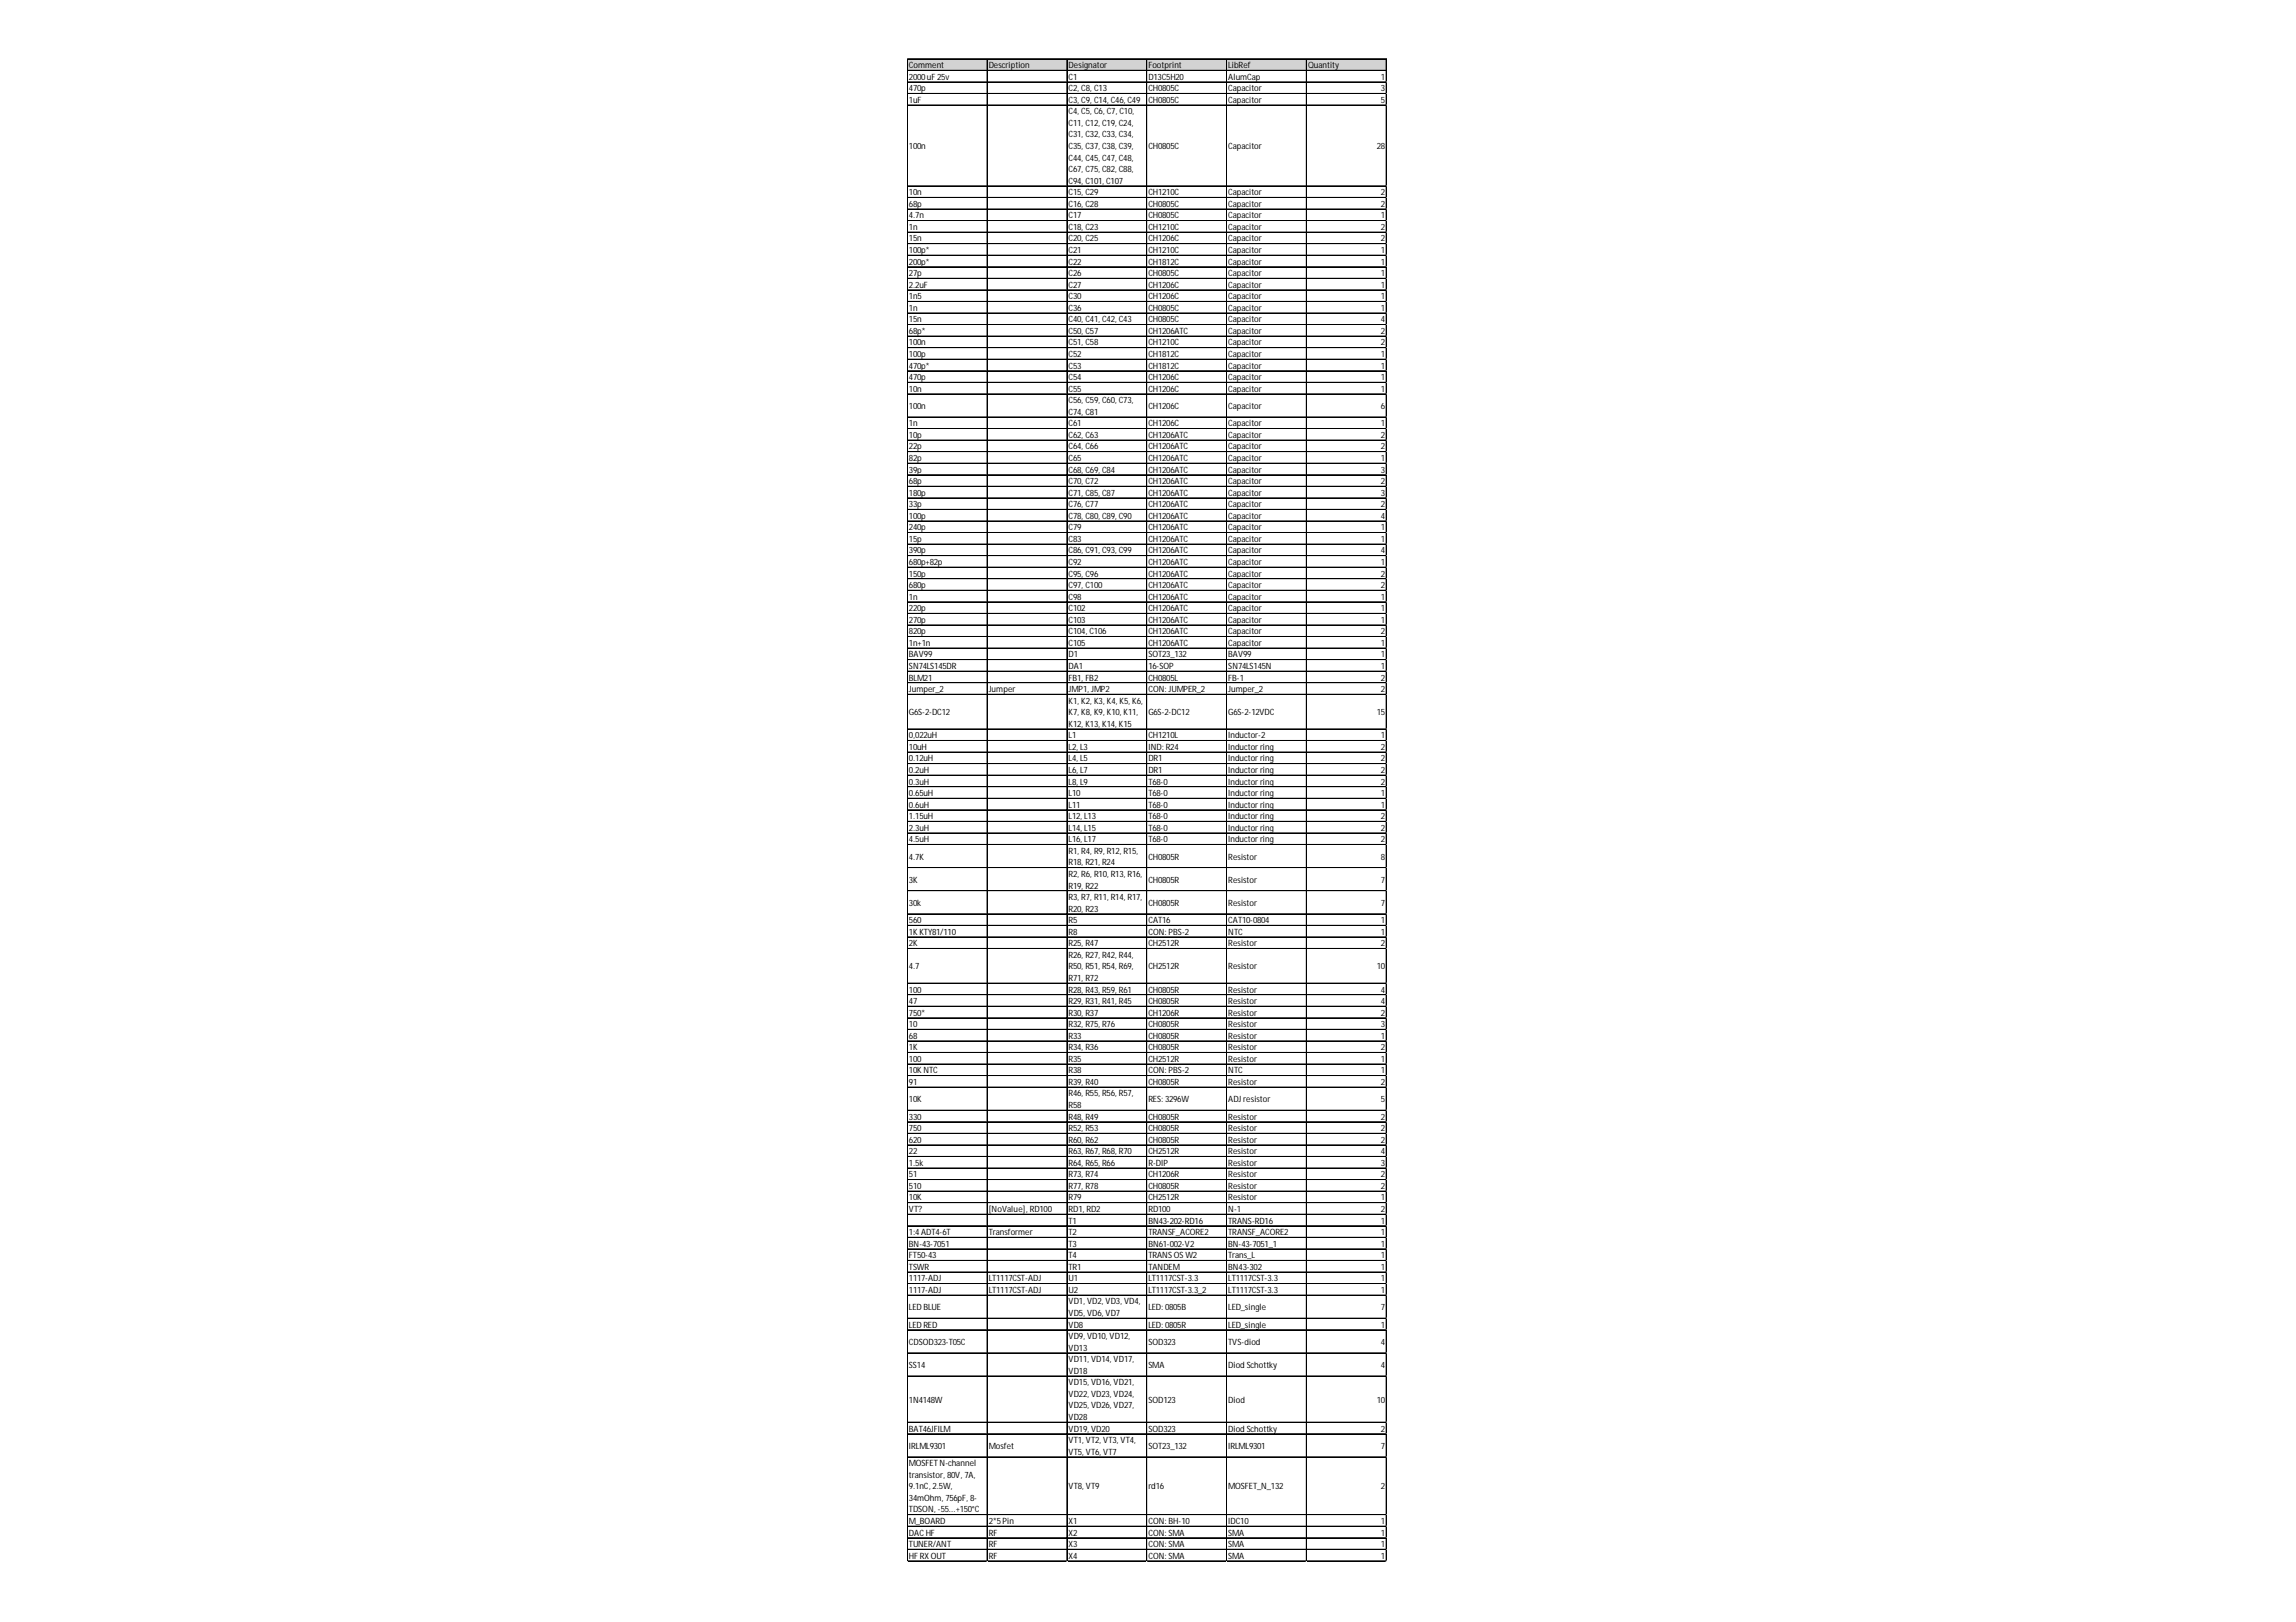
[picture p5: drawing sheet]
<svg xmlns="http://www.w3.org/2000/svg" width="297mm" height="210mm" viewBox="0 0 297 210" stroke-linecap="round" stroke-linejoin="round" font-family="sans-serif">
<defs><g id="words">
<g font-size="1.1">
<text x="117.6" y="8.8">Comment</text>
<text x="117.6" y="10.3">2000uF 25v</text>
<text x="117.6" y="11.8">470p</text>
<text x="127.9" y="8.8">Description</text>
<text x="138.2" y="8.8">Designator</text>
<text x="138.2" y="10.3">C1</text>
<text x="138.2" y="11.8">C2, C8, C13</text>
<text x="148.6" y="8.8">Footprint</text>
<text x="148.6" y="10.3">D13C5H20</text>
<text x="148.6" y="11.8">CH0805C</text>
<text x="158.9" y="8.8">LibRef</text>
<text x="158.9" y="10.3">AlumCap</text>
<text x="158.9" y="11.8">Capacitor</text>
<text x="169.2" y="8.8">Quantity</text>
<text x="178.7" y="10.3">1</text>
<text x="178.7" y="11.8">3</text>
<text x="117.6" y="13.3">1uF</text>
<text x="138.2" y="13.3">C3, C9, C14, C46, C49</text>
<text x="138.2" y="14.8">C4, C5, C6, C7, C10,</text>
<text x="138.2" y="16.3">C11, C12, C19, C24,</text>
<text x="138.2" y="17.8">C31, C32, C33, C34,</text>
<text x="148.6" y="13.3">CH0805C</text>
<text x="158.9" y="13.3">Capacitor</text>
<text x="178.7" y="13.3">5</text>
<text x="117.6" y="19.3">100n</text>
<text x="138.2" y="19.3">C35, C37, C38, C39,</text>
<text x="138.2" y="20.8">C44, C45, C47, C48,</text>
<text x="138.2" y="22.3">C67, C75, C82, C88,</text>
<text x="138.2" y="23.8">C94, C101, C107</text>
<text x="148.6" y="19.3">CH0805C</text>
<text x="158.9" y="19.3">Capacitor</text>
<text x="178.1" y="19.3">28</text>
<text x="117.6" y="25.3">10n</text>
<text x="117.6" y="26.8">68p</text>
<text x="117.6" y="28.3">4.7n</text>
<text x="117.6" y="29.8">1n</text>
<text x="138.2" y="25.3">C15, C29</text>
<text x="138.2" y="26.8">C16, C28</text>
<text x="138.2" y="28.3">C17</text>
<text x="138.2" y="29.8">C18, C23</text>
<text x="148.6" y="25.3">CH1210C</text>
<text x="148.6" y="26.8">CH0805C</text>
<text x="148.6" y="28.3">CH0805C</text>
<text x="148.6" y="29.8">CH1210C</text>
<text x="158.9" y="25.3">Capacitor</text>
<text x="158.9" y="26.8">Capacitor</text>
<text x="158.9" y="28.3">Capacitor</text>
<text x="158.9" y="29.8">Capacitor</text>
<text x="178.7" y="25.3">2</text>
<text x="178.7" y="26.8">2</text>
<text x="178.7" y="28.3">1</text>
<text x="178.7" y="29.8">2</text>
<text x="117.6" y="31.2">15n</text>
<text x="117.6" y="32.7">100p*</text>
<text x="117.6" y="34.2">200p*</text>
<text x="117.6" y="35.7">27p</text>
<text x="138.2" y="31.2">C20, C25</text>
<text x="138.2" y="32.7">C21</text>
<text x="138.2" y="34.2">C22</text>
<text x="138.2" y="35.7">C26</text>
<text x="148.6" y="31.2">CH1206C</text>
<text x="148.6" y="32.7">CH1210C</text>
<text x="148.6" y="34.2">CH1812C</text>
<text x="148.6" y="35.7">CH0805C</text>
<text x="158.9" y="31.2">Capacitor</text>
<text x="158.9" y="32.7">Capacitor</text>
<text x="158.9" y="34.2">Capacitor</text>
<text x="158.9" y="35.7">Capacitor</text>
<text x="178.7" y="31.2">2</text>
<text x="178.7" y="32.7">1</text>
<text x="178.7" y="34.2">1</text>
<text x="178.7" y="35.7">1</text>
<text x="117.6" y="37.2">2.2uF</text>
<text x="117.6" y="38.7">1n5</text>
<text x="117.6" y="40.2">1n</text>
<text x="117.6" y="41.7">15n</text>
<text x="138.2" y="37.2">C27</text>
<text x="138.2" y="38.7">C30</text>
<text x="138.2" y="40.2">C36</text>
<text x="138.2" y="41.7">C40, C41, C42, C43</text>
<text x="148.6" y="37.2">CH1206C</text>
<text x="148.6" y="38.7">CH1206C</text>
<text x="148.6" y="40.2">CH0805C</text>
<text x="148.6" y="41.7">CH0805C</text>
<text x="158.9" y="37.2">Capacitor</text>
<text x="158.9" y="38.7">Capacitor</text>
<text x="158.9" y="40.2">Capacitor</text>
<text x="158.9" y="41.7">Capacitor</text>
<text x="178.7" y="37.2">1</text>
<text x="178.7" y="38.7">1</text>
<text x="178.7" y="40.2">1</text>
<text x="178.7" y="41.7">4</text>
<text x="117.6" y="43.2">68p*</text>
<text x="117.6" y="44.7">100n</text>
<text x="117.6" y="46.2">100p</text>
<text x="117.6" y="47.7">470p*</text>
<text x="138.2" y="43.2">C50, C57</text>
<text x="138.2" y="44.7">C51, C58</text>
<text x="138.2" y="46.2">C52</text>
<text x="138.2" y="47.7">C53</text>
<text x="148.6" y="43.2">CH1206ATC</text>
<text x="148.6" y="44.7">CH1210C</text>
<text x="148.6" y="46.2">CH1812C</text>
<text x="148.6" y="47.7">CH1812C</text>
<text x="158.9" y="43.2">Capacitor</text>
<text x="158.9" y="44.7">Capacitor</text>
<text x="158.9" y="46.2">Capacitor</text>
<text x="158.9" y="47.7">Capacitor</text>
<text x="178.7" y="43.2">2</text>
<text x="178.7" y="44.7">2</text>
<text x="178.7" y="46.2">1</text>
<text x="178.7" y="47.7">1</text>
<text x="117.6" y="49.2">470p</text>
<text x="117.6" y="50.7">10n</text>
<text x="117.6" y="52.9">100n</text>
<text x="138.2" y="49.2">C54</text>
<text x="138.2" y="50.7">C55</text>
<text x="138.2" y="52.2">C56, C59, C60, C73,</text>
<text x="138.2" y="53.7">C74, C81</text>
<text x="148.6" y="49.2">CH1206C</text>
<text x="148.6" y="50.7">CH1206C</text>
<text x="148.6" y="52.9">CH1206C</text>
<text x="158.9" y="49.2">Capacitor</text>
<text x="158.9" y="50.7">Capacitor</text>
<text x="158.9" y="52.9">Capacitor</text>
<text x="178.7" y="49.2">1</text>
<text x="178.7" y="50.7">1</text>
<text x="178.7" y="52.9">6</text>
<text x="117.6" y="55.2">1n</text>
<text x="117.6" y="56.7">10p</text>
<text x="117.6" y="58.2">22p</text>
<text x="117.6" y="59.7">82p</text>
<text x="138.2" y="55.2">C61</text>
<text x="138.2" y="56.7">C62, C63</text>
<text x="138.2" y="58.2">C64, C66</text>
<text x="138.2" y="59.7">C65</text>
<text x="148.6" y="55.2">CH1206C</text>
<text x="148.6" y="56.7">CH1206ATC</text>
<text x="148.6" y="58.2">CH1206ATC</text>
<text x="148.6" y="59.7">CH1206ATC</text>
<text x="158.9" y="55.2">Capacitor</text>
<text x="158.9" y="56.7">Capacitor</text>
<text x="158.9" y="58.2">Capacitor</text>
<text x="158.9" y="59.7">Capacitor</text>
<text x="178.7" y="55.2">1</text>
<text x="178.7" y="56.7">2</text>
<text x="178.7" y="58.2">2</text>
<text x="178.7" y="59.7">1</text>
<text x="117.6" y="61.2">39p</text>
<text x="117.6" y="62.6">68p</text>
<text x="117.6" y="64.1">180p</text>
<text x="117.6" y="65.6">33p</text>
<text x="138.2" y="61.2">C68, C69, C84</text>
<text x="138.2" y="62.6">C70, C72</text>
<text x="138.2" y="64.1">C71, C85, C87</text>
<text x="138.2" y="65.6">C76, C77</text>
<text x="148.6" y="61.2">CH1206ATC</text>
<text x="148.6" y="62.6">CH1206ATC</text>
<text x="148.6" y="64.1">CH1206ATC</text>
<text x="148.6" y="65.6">CH1206ATC</text>
<text x="158.9" y="61.2">Capacitor</text>
<text x="158.9" y="62.6">Capacitor</text>
<text x="158.9" y="64.1">Capacitor</text>
<text x="158.9" y="65.6">Capacitor</text>
<text x="178.7" y="61.2">3</text>
<text x="178.7" y="62.6">2</text>
<text x="178.7" y="64.1">3</text>
<text x="178.7" y="65.6">2</text>
<text x="117.6" y="67.1">100p</text>
<text x="117.6" y="68.6">240p</text>
<text x="117.6" y="70.1">15p</text>
<text x="117.6" y="71.6">390p</text>
<text x="138.2" y="67.1">C78, C80, C89, C90</text>
<text x="138.2" y="68.6">C79</text>
<text x="138.2" y="70.1">C83</text>
<text x="138.2" y="71.6">C86, C91, C93, C99</text>
<text x="148.6" y="67.1">CH1206ATC</text>
<text x="148.6" y="68.6">CH1206ATC</text>
<text x="148.6" y="70.1">CH1206ATC</text>
<text x="148.6" y="71.6">CH1206ATC</text>
<text x="158.9" y="67.1">Capacitor</text>
<text x="158.9" y="68.6">Capacitor</text>
<text x="158.9" y="70.1">Capacitor</text>
<text x="158.9" y="71.6">Capacitor</text>
<text x="178.7" y="67.1">4</text>
<text x="178.7" y="68.6">1</text>
<text x="178.7" y="70.1">1</text>
<text x="178.7" y="71.6">4</text>
<text x="117.6" y="73.1">680p+82p</text>
<text x="117.6" y="74.6">150p</text>
<text x="117.6" y="76.1">680p</text>
<text x="117.6" y="77.6">1n</text>
<text x="138.2" y="73.1">C92</text>
<text x="138.2" y="74.6">C95, C96</text>
<text x="138.2" y="76.1">C97, C100</text>
<text x="138.2" y="77.6">C98</text>
<text x="148.6" y="73.1">CH1206ATC</text>
<text x="148.6" y="74.6">CH1206ATC</text>
<text x="148.6" y="76.1">CH1206ATC</text>
<text x="148.6" y="77.6">CH1206ATC</text>
<text x="158.9" y="73.1">Capacitor</text>
<text x="158.9" y="74.6">Capacitor</text>
<text x="158.9" y="76.1">Capacitor</text>
<text x="158.9" y="77.6">Capacitor</text>
<text x="178.7" y="73.1">1</text>
<text x="178.7" y="74.6">2</text>
<text x="178.7" y="76.1">2</text>
<text x="178.7" y="77.6">1</text>
<text x="117.6" y="79.1">220p</text>
<text x="117.6" y="80.6">270p</text>
<text x="117.6" y="82.1">820p</text>
<text x="117.6" y="83.6">1n+1n</text>
<text x="138.2" y="79.1">C102</text>
<text x="138.2" y="80.6">C103</text>
<text x="138.2" y="82.1">C104, C106</text>
<text x="138.2" y="83.6">C105</text>
<text x="148.6" y="79.1">CH1206ATC</text>
<text x="148.6" y="80.6">CH1206ATC</text>
<text x="148.6" y="82.1">CH1206ATC</text>
<text x="148.6" y="83.6">CH1206ATC</text>
<text x="158.9" y="79.1">Capacitor</text>
<text x="158.9" y="80.6">Capacitor</text>
<text x="158.9" y="82.1">Capacitor</text>
<text x="158.9" y="83.6">Capacitor</text>
<text x="178.7" y="79.1">1</text>
<text x="178.7" y="80.6">1</text>
<text x="178.7" y="82.1">2</text>
<text x="178.7" y="83.6">1</text>
<text x="117.6" y="85.1">BAV99</text>
<text x="117.6" y="86.6">SN74LS145DR</text>
<text x="117.6" y="88.1">BLM21</text>
<text x="117.6" y="89.6">Jumper_2</text>
<text x="127.9" y="89.6">Jumper</text>
<text x="138.2" y="85.1">D1</text>
<text x="138.2" y="86.6">DA1</text>
<text x="138.2" y="88.1">FB1, FB2</text>
<text x="138.2" y="89.6">JMP1, JMP2</text>
<text x="148.6" y="85.1">SOT23_132</text>
<text x="148.6" y="86.6">16-SOP</text>
<text x="148.6" y="88.1">CH0805L</text>
<text x="148.6" y="89.6">CON: JUMPER_2</text>
<text x="158.9" y="85.1">BAV99</text>
<text x="158.9" y="86.6">SN74LS145N</text>
<text x="158.9" y="88.1">FB-1</text>
<text x="158.9" y="89.6">Jumper_2</text>
<text x="178.7" y="85.1">1</text>
<text x="178.7" y="86.6">1</text>
<text x="178.7" y="88.1">2</text>
<text x="178.7" y="89.6">2</text>
<text x="117.6" y="92.6">G6S-2-DC12</text>
<text x="117.6" y="95.5">0,022uH</text>
<text x="138.2" y="91.1">K1, K2, K3, K4, K5, K6,</text>
<text x="138.2" y="92.6">K7, K8, K9, K10, K11,</text>
<text x="138.2" y="94">K12, K13, K14, K15</text>
<text x="138.2" y="95.5">L1</text>
<text x="148.6" y="92.6">G6S-2-DC12</text>
<text x="148.6" y="95.5">CH1210L</text>
<text x="158.9" y="92.6">G6S-2-12VDC</text>
<text x="158.9" y="95.5">Inductor-2</text>
<text x="178.1" y="92.6">15</text>
<text x="178.7" y="95.5">1</text>
<text x="117.6" y="97">10uH</text>
<text x="117.6" y="98.5">0.12uH</text>
<text x="117.6" y="100">0.2uH</text>
<text x="117.6" y="101.5">0.3uH</text>
<text x="138.2" y="97">L2, L3</text>
<text x="138.2" y="98.5">L4, L5</text>
<text x="138.2" y="100">L6, L7</text>
<text x="138.2" y="101.5">L8, L9</text>
<text x="148.6" y="97">IND: R24</text>
<text x="148.6" y="98.5">DR1</text>
<text x="148.6" y="100">DR1</text>
<text x="148.6" y="101.5">T68-0</text>
<text x="158.9" y="97">Inductor ring</text>
<text x="158.9" y="98.5">Inductor ring</text>
<text x="158.9" y="100">Inductor ring</text>
<text x="158.9" y="101.5">Inductor ring</text>
<text x="178.7" y="97">2</text>
<text x="178.7" y="98.5">2</text>
<text x="178.7" y="100">2</text>
<text x="178.7" y="101.5">2</text>
<text x="117.6" y="103">0.65uH</text>
<text x="117.6" y="104.5">0.6uH</text>
<text x="117.6" y="106">1.15uH</text>
<text x="117.6" y="107.5">2.3uH</text>
<text x="138.2" y="103">L10</text>
<text x="138.2" y="104.5">L11</text>
<text x="138.2" y="106">L12, L13</text>
<text x="138.2" y="107.5">L14, L15</text>
<text x="148.6" y="103">T68-0</text>
<text x="148.6" y="104.5">T68-0</text>
<text x="148.6" y="106">T68-0</text>
<text x="148.6" y="107.5">T68-0</text>
<text x="158.9" y="103">Inductor ring</text>
<text x="158.9" y="104.5">Inductor ring</text>
<text x="158.9" y="106">Inductor ring</text>
<text x="158.9" y="107.5">Inductor ring</text>
<text x="178.7" y="103">1</text>
<text x="178.7" y="104.5">1</text>
<text x="178.7" y="106">2</text>
<text x="178.7" y="107.5">2</text>
<text x="117.6" y="109">4.5uH</text>
<text x="117.6" y="111.2">4.7K</text>
<text x="138.2" y="109">L16, L17</text>
<text x="138.2" y="110.5">R1, R4, R9, R12, R15,</text>
<text x="138.2" y="112">R18, R21, R24</text>
<text x="138.2" y="113.5">R2, R6, R10, R13, R16,</text>
<text x="148.6" y="109">T68-0</text>
<text x="148.6" y="111.2">CH0805R</text>
<text x="158.9" y="109">Inductor ring</text>
<text x="158.9" y="111.2">Resistor</text>
<text x="178.7" y="109">2</text>
<text x="178.7" y="111.2">8</text>
<text x="117.6" y="114.2">3K</text>
<text x="117.6" y="117.2">30k</text>
<text x="117.6" y="119.5">560</text>
<text x="138.2" y="115">R19, R22</text>
<text x="138.2" y="116.5">R3, R7, R11, R14, R17,</text>
<text x="138.2" y="118">R20, R23</text>
<text x="138.2" y="119.5">R5</text>
<text x="148.6" y="114.2">CH0805R</text>
<text x="148.6" y="117.2">CH0805R</text>
<text x="148.6" y="119.5">CAT16</text>
<text x="158.9" y="114.2">Resistor</text>
<text x="158.9" y="117.2">Resistor</text>
<text x="158.9" y="119.5">CAT10-0804</text>
<text x="178.7" y="114.2">7</text>
<text x="178.7" y="117.2">7</text>
<text x="178.7" y="119.5">1</text>
<text x="117.6" y="121">1K KTY81/110</text>
<text x="117.6" y="122.5">2K</text>
<text x="117.6" y="125.5">4.7</text>
<text x="138.2" y="121">R8</text>
<text x="138.2" y="122.5">R25, R47</text>
<text x="138.2" y="124">R26, R27, R42, R44,</text>
<text x="138.2" y="125.5">R50, R51, R54, R69,</text>
<text x="148.6" y="121">CON: PBS-2</text>
<text x="148.6" y="122.5">CH2512R</text>
<text x="148.6" y="125.5">CH2512R</text>
<text x="158.9" y="121">NTC</text>
<text x="158.9" y="122.5">Resistor</text>
<text x="158.9" y="125.5">Resistor</text>
<text x="178.1" y="125.5">10</text>
<text x="178.7" y="121">1</text>
<text x="178.7" y="122.5">2</text>
<text x="117.6" y="128.4">100</text>
<text x="117.6" y="129.9">47</text>
<text x="117.6" y="131.4">750*</text>
<text x="138.2" y="126.9">R71, R72</text>
<text x="138.2" y="128.4">R28, R43, R59, R61</text>
<text x="138.2" y="129.9">R29, R31, R41, R45</text>
<text x="138.2" y="131.4">R30, R37</text>
<text x="148.6" y="128.4">CH0805R</text>
<text x="148.6" y="129.9">CH0805R</text>
<text x="148.6" y="131.4">CH1206R</text>
<text x="158.9" y="128.4">Resistor</text>
<text x="158.9" y="129.9">Resistor</text>
<text x="158.9" y="131.4">Resistor</text>
<text x="178.7" y="128.4">4</text>
<text x="178.7" y="129.9">4</text>
<text x="178.7" y="131.4">2</text>
<text x="117.6" y="132.9">10</text>
<text x="117.6" y="134.4">68</text>
<text x="117.6" y="135.9">1K</text>
<text x="117.6" y="137.4">100</text>
<text x="138.2" y="132.9">R32, R75, R76</text>
<text x="138.2" y="134.4">R33</text>
<text x="138.2" y="135.9">R34, R36</text>
<text x="138.2" y="137.4">R35</text>
<text x="148.6" y="132.9">CH0805R</text>
<text x="148.6" y="134.4">CH0805R</text>
<text x="148.6" y="135.9">CH0805R</text>
<text x="148.6" y="137.4">CH2512R</text>
<text x="158.9" y="132.9">Resistor</text>
<text x="158.9" y="134.4">Resistor</text>
<text x="158.9" y="135.9">Resistor</text>
<text x="158.9" y="137.4">Resistor</text>
<text x="178.7" y="132.9">3</text>
<text x="178.7" y="134.4">1</text>
<text x="178.7" y="135.9">2</text>
<text x="178.7" y="137.4">1</text>
<text x="117.6" y="138.9">10K NTC</text>
<text x="117.6" y="140.4">91</text>
<text x="117.6" y="142.6">10K</text>
<text x="138.2" y="138.9">R38</text>
<text x="138.2" y="140.4">R39, R40</text>
<text x="138.2" y="141.9">R46, R55, R56, R57,</text>
<text x="138.2" y="143.4">R58</text>
<text x="148.6" y="138.9">CON: PBS-2</text>
<text x="148.6" y="140.4">CH0805R</text>
<text x="148.6" y="142.6">RES: 3296W</text>
<text x="158.9" y="138.9">NTC</text>
<text x="158.9" y="140.4">Resistor</text>
<text x="158.9" y="142.6">ADJ resistor</text>
<text x="178.7" y="138.9">1</text>
<text x="178.7" y="140.4">2</text>
<text x="178.7" y="142.6">5</text>
<text x="117.6" y="144.9">330</text>
<text x="117.6" y="146.4">750</text>
<text x="117.6" y="147.9">620</text>
<text x="117.6" y="149.4">22</text>
<text x="138.2" y="144.9">R48, R49</text>
<text x="138.2" y="146.4">R52, R53</text>
<text x="138.2" y="147.9">R60, R62</text>
<text x="138.2" y="149.4">R63, R67, R68, R70</text>
<text x="148.6" y="144.9">CH0805R</text>
<text x="148.6" y="146.4">CH0805R</text>
<text x="148.6" y="147.9">CH0805R</text>
<text x="148.6" y="149.4">CH2512R</text>
<text x="158.9" y="144.9">Resistor</text>
<text x="158.9" y="146.4">Resistor</text>
<text x="158.9" y="147.9">Resistor</text>
<text x="158.9" y="149.4">Resistor</text>
<text x="178.7" y="144.9">2</text>
<text x="178.7" y="146.4">2</text>
<text x="178.7" y="147.9">2</text>
<text x="178.7" y="149.4">4</text>
<text x="117.6" y="150.9">1.5k</text>
<text x="117.6" y="152.4">51</text>
<text x="117.6" y="153.9">510</text>
<text x="117.6" y="155.4">10K</text>
<text x="138.2" y="150.9">R64, R65, R66</text>
<text x="138.2" y="152.4">R73, R74</text>
<text x="138.2" y="153.9">R77, R78</text>
<text x="138.2" y="155.4">R79</text>
<text x="148.6" y="150.9">R-DIP</text>
<text x="148.6" y="152.4">CH1206R</text>
<text x="148.6" y="153.9">CH0805R</text>
<text x="148.6" y="155.4">CH2512R</text>
<text x="158.9" y="150.9">Resistor</text>
<text x="158.9" y="152.4">Resistor</text>
<text x="158.9" y="153.9">Resistor</text>
<text x="158.9" y="155.4">Resistor</text>
<text x="178.7" y="150.9">3</text>
<text x="178.7" y="152.4">2</text>
<text x="178.7" y="153.9">2</text>
<text x="178.7" y="155.4">1</text>
<text x="117.6" y="156.9">VT?</text>
<text x="117.6" y="159.8">1:4ADT4-6T</text>
<text x="117.6" y="161.3">BN-43-7051</text>
<text x="127.9" y="156.9">[NoValue], RD100</text>
<text x="127.9" y="159.8">Transformer</text>
<text x="138.2" y="156.9">RD1, RD2</text>
<text x="138.2" y="158.3">T1</text>
<text x="138.2" y="159.8">T2</text>
<text x="138.2" y="161.3">T3</text>
<text x="148.6" y="156.9">RD100</text>
<text x="148.6" y="158.3">BN43-202-RD16</text>
<text x="148.6" y="159.8">TRANSF_ACORE2</text>
<text x="148.6" y="161.3">BN61-002-V2</text>
<text x="158.9" y="156.9">N-1</text>
<text x="158.9" y="158.3">TRANS-RD16</text>
<text x="158.9" y="159.8">TRANSF_ACORE2</text>
<text x="158.9" y="161.3">BN-43-7051_1</text>
<text x="178.7" y="156.9">2</text>
<text x="178.7" y="158.3">1</text>
<text x="178.7" y="159.8">1</text>
<text x="178.7" y="161.3">1</text>
<text x="117.6" y="162.8">FT50-43</text>
<text x="117.6" y="164.3">TSWR</text>
<text x="117.6" y="165.8">1117-ADJ</text>
<text x="117.6" y="167.3">1117-ADJ</text>
<text x="127.9" y="165.8">LT1117CST-ADJ</text>
<text x="127.9" y="167.3">LT1117CST-ADJ</text>
<text x="138.2" y="162.8">T4</text>
<text x="138.2" y="164.3">TR1</text>
<text x="138.2" y="165.8">U1</text>
<text x="138.2" y="167.3">U2</text>
<text x="148.6" y="162.8">TRANS OS W2</text>
<text x="148.6" y="164.3">TANDEM</text>
<text x="148.6" y="165.8">LT1117CST-3.3</text>
<text x="148.6" y="167.3">LT1117CST-3.3_2</text>
<text x="158.9" y="162.8">Trans_L</text>
<text x="158.9" y="164.3">BN43-302</text>
<text x="158.9" y="165.8">LT1117CST-3.3</text>
<text x="158.9" y="167.3">LT1117CST-3.3</text>
<text x="178.7" y="162.8">1</text>
<text x="178.7" y="164.3">1</text>
<text x="178.7" y="165.8">1</text>
<text x="178.7" y="167.3">1</text>
<text x="117.6" y="169.6">LED BLUE</text>
<text x="117.6" y="171.8">LED RED</text>
<text x="138.2" y="168.8">VD1, VD2, VD3, VD4,</text>
<text x="138.2" y="170.3">VD5, VD6, VD7</text>
<text x="138.2" y="171.8">VD8</text>
<text x="138.2" y="173.3">VD9, VD10, VD12,</text>
<text x="148.6" y="169.6">LED: 0805B</text>
<text x="148.6" y="171.8">LED: 0805R</text>
<text x="158.9" y="169.6">LED_single</text>
<text x="158.9" y="171.8">LED_single</text>
<text x="178.7" y="169.6">7</text>
<text x="178.7" y="171.8">1</text>
<text x="117.6" y="174">CDSOD323-T05C</text>
<text x="117.6" y="177">SS14</text>
<text x="138.2" y="174.8">VD13</text>
<text x="138.2" y="176.3">VD11, VD14, VD17,</text>
<text x="138.2" y="177.8">VD18</text>
<text x="138.2" y="179.3">VD15, VD16, VD21,</text>
<text x="148.6" y="174">SOD323</text>
<text x="148.6" y="177">SMA</text>
<text x="158.9" y="174">TVS-diod</text>
<text x="158.9" y="177">Diod Schottky</text>
<text x="178.7" y="174">4</text>
<text x="178.7" y="177">4</text>
<text x="117.6" y="181.5">1N4148W</text>
<text x="117.6" y="185.3">BAT46JFILM</text>
<text x="138.2" y="180.8">VD22, VD23, VD24,</text>
<text x="138.2" y="182.3">VD25, VD26, VD27,</text>
<text x="138.2" y="183.8">VD28</text>
<text x="138.2" y="185.3">VD19, VD20</text>
<text x="148.6" y="181.5">SOD123</text>
<text x="148.6" y="185.3">SOD323</text>
<text x="158.9" y="181.5">Diod</text>
<text x="158.9" y="185.3">Diod Schottky</text>
<text x="178.1" y="181.5">10</text>
<text x="178.7" y="185.3">2</text>
<text x="117.6" y="187.5">IRLML9301</text>
<text x="117.6" y="189.7">MOSFET N-channel</text>
<text x="117.6" y="191.2">transistor, 80V, 7A,</text>
<text x="127.9" y="187.5">Mosfet</text>
<text x="138.2" y="186.8">VT1, VT2, VT3, VT4,</text>
<text x="138.2" y="188.3">VT5, VT6, VT7</text>
<text x="148.6" y="187.5">SOT23_132</text>
<text x="158.9" y="187.5">IRLML9301</text>
<text x="178.7" y="187.5">7</text>
<text x="117.6" y="192.7">9.1nC, 2.5W,</text>
<text x="117.6" y="194.2">34mOhm, 756pF, 8-</text>
<text x="117.6" y="195.7">TDSON, -55...+150°C</text>
<text x="117.6" y="197.2">M_BOARD</text>
<text x="127.9" y="197.2">2*5Pin</text>
<text x="138.2" y="192.7">VT8, VT9</text>
<text x="138.2" y="197.2">X1</text>
<text x="148.6" y="192.7">rd16</text>
<text x="148.6" y="197.2">CON: BH-10</text>
<text x="158.9" y="192.7">MOSFET_N_132</text>
<text x="158.9" y="197.2">IDC10</text>
<text x="178.7" y="192.7">2</text>
<text x="178.7" y="197.2">1</text>
<text x="117.6" y="198.7">DAC HF</text>
<text x="117.6" y="200.2">TUNER/ANT</text>
<text x="117.6" y="201.7">HF RX OUT</text>
<text x="127.9" y="198.7">RF</text>
<text x="127.9" y="200.2">RF</text>
<text x="127.9" y="201.7">RF</text>
<text x="138.2" y="198.7">X2</text>
<text x="138.2" y="200.2">X3</text>
<text x="138.2" y="201.7">X4</text>
<text x="148.6" y="198.7">CON: SMA</text>
<text x="148.6" y="200.2">CON: SMA</text>
<text x="148.6" y="201.7">CON: SMA</text>
<text x="158.9" y="198.7">SMA</text>
<text x="158.9" y="200.2">SMA</text>
<text x="158.9" y="201.7">SMA</text>
<text x="178.7" y="198.7">1</text>
<text x="178.7" y="200.2">1</text>
<text x="178.7" y="201.7">1</text>
</g>
</g></defs>
<path d="M117.4 7.6h62v1.6h-62z" fill="#d3d3d3"/>
<g fill="none" stroke="#000" stroke-width=".13">
<path d="M117.4 7.6v194.5M117.4 7.6h62M117.4 9.1h62M117.4 10.6h62M117.4 12.1h62M117.4 13.6h62M127.7 7.7v194.4M138 7.7v194.4M138.1 7.7v194.4M148.3 7.7v194.4M148.4 7.7v194.4M158.7 7.7v194.4"/>
<path d="M169 7.7v194.4M179.3 7.7v194.4M179.4 7.7v194.4M117.4 24.1h62M117.4 25.5h62M117.4 25.6h62M117.4 27h62M117.4 27.1h62M117.4 28.5h62M117.4 28.6h62M117.4 30h62M117.4 30.1h62"/>
<path d="M117.4 31.5h62M117.4 31.6h62M117.4 33h62M117.4 33.1h62M117.4 34.5h62M117.4 34.6h62M117.4 36h62M117.4 36.1h62M117.4 37.5h62M117.4 39h62M117.4 40.5h62M117.4 42h62"/>
<path d="M117.4 43.5h62M117.4 45h62M117.4 46.5h62M117.4 48h62M117.4 49.5h62M117.4 51h62M117.4 54h62M117.4 55.5h62M117.4 56.9h62M117.4 57h62M117.4 58.4h62M117.4 58.5h62"/>
<path d="M117.4 59.9h62M117.4 60h62M117.4 61.4h62M117.4 61.5h62M117.4 62.9h62M117.4 63h62M117.4 64.4h62M117.4 64.5h62M117.4 65.9h62M117.4 66h62M117.4 67.4h62M117.4 67.5h62"/>
<path d="M117.4 68.9h62M117.4 70.4h62M117.4 71.9h62M117.4 73.4h62M117.4 74.9h62M117.4 76.4h62M117.4 77.9h62M117.4 79.4h62M117.4 80.9h62M117.4 82.4h62M117.4 83.9h62M117.4 85.4h62"/>
<path d="M117.4 86.9h62M117.4 88.3h62M117.4 88.4h62M117.4 89.8h62M117.4 89.9h62M117.4 94.3h62M117.4 94.4h62M117.4 95.8h62M117.4 95.9h62M117.4 97.3h62M117.4 97.4h62M117.4 98.8h62"/>
<path d="M117.4 98.9h62M117.4 100.3h62M117.4 101.8h62M117.4 103.3h62M117.4 104.8h62M117.4 106.3h62M117.4 107.8h62M117.4 109.3h62M117.4 112.3h62M117.4 115.3h62M117.4 118.3h62M117.4 119.7h62"/>
<path d="M117.4 119.8h62M117.4 121.2h62M117.4 121.3h62M117.4 122.7h62M117.4 122.8h62M117.4 127.2h62M117.4 127.3h62M117.4 128.7h62M117.4 128.8h62M117.4 130.2h62M117.4 130.3h62M117.4 131.7h62"/>
<path d="M117.4 133.2h62M117.4 134.7h62M117.4 136.2h62M117.4 137.7h62M117.4 139.2h62M117.4 140.7h62M117.4 143.7h62M117.4 145.2h62M117.4 146.7h62M117.4 148.2h62M117.4 149.7h62M117.4 151.1h62"/>
<path d="M117.4 151.2h62M117.4 152.6h62M117.4 152.7h62M117.4 154.1h62M117.4 154.2h62M117.4 155.6h62M117.4 155.7h62M117.4 157.1h62M117.4 157.2h62M117.4 158.6h62M117.4 158.7h62M117.4 160.1h62"/>
<path d="M117.4 160.2h62M117.4 161.6h62M117.4 161.7h62M117.4 163.1h62M117.4 164.6h62M117.4 166.1h62M117.4 167.6h62M117.4 170.6h62M117.4 172.1h62M117.4 175.1h62M117.4 178.1h62M117.4 184h62"/>
<path d="M117.4 184.1h62M117.4 185.5h62M117.4 185.6h62M117.4 188.5h62M117.4 188.6h62M117.4 196h62M117.4 197.5h62M117.4 199h62M117.4 200.5h62M117.4 202h62"/>
</g>
<path d="M117.4 202.1h.1" fill="none" stroke="#dadcdd" stroke-width=".13"/>
<path d="M127.7 202.1h.1" fill="none" stroke="#dadcdd" stroke-width=".13"/>
<path d="M127.7 202.1h.1z" fill="#dadcdd"/>
<path d="M138 202.1h.1" fill="none" stroke="#dadcdd" stroke-width=".13"/>
<path d="M138 202.1h.1z" fill="#dadcdd"/>
<path d="M148.3 202.1h.1" fill="none" stroke="#dadcdd" stroke-width=".13"/>
<path d="M148.3 202.1h.1z" fill="#dadcdd"/>
<path d="M158.7 202.1h.1" fill="none" stroke="#dadcdd" stroke-width=".13"/>
<path d="M158.7 202.1h.1z" fill="#dadcdd"/>
<path d="M169 202.1h.1" fill="none" stroke="#dadcdd" stroke-width=".13"/>
<path d="M169 202.1h.1z" fill="#dadcdd"/>
<path d="M179.3 202.1h.1" fill="none" stroke="#dadcdd" stroke-width=".13"/>
<path d="M179.3 202.1h.1z" fill="#dadcdd"/>
<path d="M179.4 10.6h.1" fill="none" stroke="#dadcdd" stroke-width=".13"/>
<path d="M179.4 10.6v.1z" fill="#dadcdd"/>
<path d="M179.4 12.1h.1" fill="none" stroke="#dadcdd" stroke-width=".13"/>
<path d="M179.4 12.1v.1z" fill="#dadcdd"/>
<path d="M179.4 13.6h.1" fill="none" stroke="#dadcdd" stroke-width=".13"/>
<path d="M179.4 13.6v.1z" fill="#dadcdd"/>
<path d="M179.4 24.1h.1" fill="none" stroke="#dadcdd" stroke-width=".13"/>
<path d="M179.4 25.5h.1" fill="none" stroke="#dadcdd" stroke-width=".13"/>
<path d="M179.4 25.5v.1z" fill="#dadcdd"/>
<path d="M179.4 27h.1" fill="none" stroke="#dadcdd" stroke-width=".13"/>
<path d="M179.4 27v.1z" fill="#dadcdd"/>
<path d="M179.4 28.5h.1" fill="none" stroke="#dadcdd" stroke-width=".13"/>
<path d="M179.4 28.5v.1z" fill="#dadcdd"/>
<path d="M179.4 30h.1" fill="none" stroke="#dadcdd" stroke-width=".13"/>
<path d="M179.4 30v.1z" fill="#dadcdd"/>
<path d="M179.4 31.5h.1" fill="none" stroke="#dadcdd" stroke-width=".13"/>
<path d="M179.4 31.5v.1z" fill="#dadcdd"/>
<path d="M179.4 33h.1" fill="none" stroke="#dadcdd" stroke-width=".13"/>
<path d="M179.4 33v.1z" fill="#dadcdd"/>
<path d="M179.4 34.5h.1" fill="none" stroke="#dadcdd" stroke-width=".13"/>
<path d="M179.4 34.5v.1z" fill="#dadcdd"/>
<path d="M179.4 36h.1" fill="none" stroke="#dadcdd" stroke-width=".13"/>
<path d="M179.4 36v.1z" fill="#dadcdd"/>
<path d="M179.4 37.5h.1" fill="none" stroke="#dadcdd" stroke-width=".13"/>
<path d="M179.4 37.5v.1z" fill="#dadcdd"/>
<path d="M179.4 39h.1" fill="none" stroke="#dadcdd" stroke-width=".13"/>
<path d="M179.4 39v.1z" fill="#dadcdd"/>
<path d="M179.4 40.5h.1" fill="none" stroke="#dadcdd" stroke-width=".13"/>
<path d="M179.4 40.5v.1z" fill="#dadcdd"/>
<path d="M179.4 42h.1" fill="none" stroke="#dadcdd" stroke-width=".13"/>
<path d="M179.4 42v.1z" fill="#dadcdd"/>
<path d="M179.4 43.5h.1" fill="none" stroke="#dadcdd" stroke-width=".13"/>
<path d="M179.4 43.5v.1z" fill="#dadcdd"/>
<path d="M179.4 45h.1" fill="none" stroke="#dadcdd" stroke-width=".13"/>
<path d="M179.4 45v.1z" fill="#dadcdd"/>
<path d="M179.4 46.5h.1" fill="none" stroke="#dadcdd" stroke-width=".13"/>
<path d="M179.4 46.5v.1z" fill="#dadcdd"/>
<path d="M179.4 48h.1" fill="none" stroke="#dadcdd" stroke-width=".13"/>
<path d="M179.4 48v.1z" fill="#dadcdd"/>
<path d="M179.4 49.5h.1" fill="none" stroke="#dadcdd" stroke-width=".13"/>
<path d="M179.4 51h.1" fill="none" stroke="#dadcdd" stroke-width=".13"/>
<path d="M179.4 54h.1" fill="none" stroke="#dadcdd" stroke-width=".13"/>
<path d="M179.4 55.5h.1" fill="none" stroke="#dadcdd" stroke-width=".13"/>
<path d="M179.4 56.9h.1" fill="none" stroke="#dadcdd" stroke-width=".13"/>
<path d="M179.4 56.9v.1z" fill="#dadcdd"/>
<path d="M179.4 58.4h.1" fill="none" stroke="#dadcdd" stroke-width=".13"/>
<path d="M179.4 58.4v.1z" fill="#dadcdd"/>
<path d="M179.4 59.9h.1" fill="none" stroke="#dadcdd" stroke-width=".13"/>
<path d="M179.4 59.9v.1z" fill="#dadcdd"/>
<path d="M179.4 61.4h.1" fill="none" stroke="#dadcdd" stroke-width=".13"/>
<path d="M179.4 61.4v.1z" fill="#dadcdd"/>
<path d="M179.4 62.9h.1" fill="none" stroke="#dadcdd" stroke-width=".13"/>
<path d="M179.4 62.9v.1z" fill="#dadcdd"/>
<path d="M179.4 64.4h.1" fill="none" stroke="#dadcdd" stroke-width=".13"/>
<path d="M179.4 64.4v.1z" fill="#dadcdd"/>
<path d="M179.4 65.9h.1" fill="none" stroke="#dadcdd" stroke-width=".13"/>
<path d="M179.4 65.9v.1z" fill="#dadcdd"/>
<path d="M179.4 67.4h.1" fill="none" stroke="#dadcdd" stroke-width=".13"/>
<path d="M179.4 67.4v.1z" fill="#dadcdd"/>
<path d="M179.4 68.9h.1" fill="none" stroke="#dadcdd" stroke-width=".13"/>
<path d="M179.4 68.9v.1z" fill="#dadcdd"/>
<path d="M179.4 70.4h.1" fill="none" stroke="#dadcdd" stroke-width=".13"/>
<path d="M179.4 70.4v.1z" fill="#dadcdd"/>
<path d="M179.4 71.9h.1" fill="none" stroke="#dadcdd" stroke-width=".13"/>
<path d="M179.4 71.9v.1z" fill="#dadcdd"/>
<path d="M179.4 73.4h.1" fill="none" stroke="#dadcdd" stroke-width=".13"/>
<path d="M179.4 73.4v.1z" fill="#dadcdd"/>
<path d="M179.4 74.9h.1" fill="none" stroke="#dadcdd" stroke-width=".13"/>
<path d="M179.4 74.9v.1z" fill="#dadcdd"/>
<path d="M179.4 76.4h.1" fill="none" stroke="#dadcdd" stroke-width=".13"/>
<path d="M179.4 76.4v.1z" fill="#dadcdd"/>
<path d="M179.4 77.9h.1" fill="none" stroke="#dadcdd" stroke-width=".13"/>
<path d="M179.4 77.9v.1z" fill="#dadcdd"/>
<path d="M179.4 79.4h.1" fill="none" stroke="#dadcdd" stroke-width=".13"/>
<path d="M179.4 79.4v.1z" fill="#dadcdd"/>
<path d="M179.4 80.9h.1" fill="none" stroke="#dadcdd" stroke-width=".13"/>
<path d="M179.4 82.4h.1" fill="none" stroke="#dadcdd" stroke-width=".13"/>
<path d="M179.4 83.9h.1" fill="none" stroke="#dadcdd" stroke-width=".13"/>
<path d="M179.4 85.4h.1" fill="none" stroke="#dadcdd" stroke-width=".13"/>
<path d="M179.4 86.9h.1" fill="none" stroke="#dadcdd" stroke-width=".13"/>
<path d="M179.4 88.3h.1" fill="none" stroke="#dadcdd" stroke-width=".13"/>
<path d="M179.4 88.3v.1z" fill="#dadcdd"/>
<path d="M179.4 89.8h.1" fill="none" stroke="#dadcdd" stroke-width=".13"/>
<path d="M179.4 89.8v.1z" fill="#dadcdd"/>
<path d="M179.4 94.3h.1" fill="none" stroke="#dadcdd" stroke-width=".13"/>
<path d="M179.4 94.3v.1z" fill="#dadcdd"/>
<path d="M179.4 95.8h.1" fill="none" stroke="#dadcdd" stroke-width=".13"/>
<path d="M179.4 95.8v.1z" fill="#dadcdd"/>
<path d="M179.4 97.3h.1" fill="none" stroke="#dadcdd" stroke-width=".13"/>
<path d="M179.4 97.3v.1z" fill="#dadcdd"/>
<path d="M179.4 98.8h.1" fill="none" stroke="#dadcdd" stroke-width=".13"/>
<path d="M179.4 98.8v.1z" fill="#dadcdd"/>
<path d="M179.4 100.3h.1" fill="none" stroke="#dadcdd" stroke-width=".13"/>
<path d="M179.4 100.3v.1z" fill="#dadcdd"/>
<path d="M179.4 101.8h.1" fill="none" stroke="#dadcdd" stroke-width=".13"/>
<path d="M179.4 101.8v.1z" fill="#dadcdd"/>
<path d="M179.4 103.3h.1" fill="none" stroke="#dadcdd" stroke-width=".13"/>
<path d="M179.4 103.3v.1z" fill="#dadcdd"/>
<path d="M179.4 104.8h.1" fill="none" stroke="#dadcdd" stroke-width=".13"/>
<path d="M179.4 104.8v.1z" fill="#dadcdd"/>
<path d="M179.4 106.3h.1" fill="none" stroke="#dadcdd" stroke-width=".13"/>
<path d="M179.4 106.3v.1z" fill="#dadcdd"/>
<path d="M179.4 107.8h.1" fill="none" stroke="#dadcdd" stroke-width=".13"/>
<path d="M179.4 107.8v.1z" fill="#dadcdd"/>
<path d="M179.4 109.3h.1" fill="none" stroke="#dadcdd" stroke-width=".13"/>
<path d="M179.4 109.3v.1z" fill="#dadcdd"/>
<path d="M179.4 112.3h.1" fill="none" stroke="#dadcdd" stroke-width=".13"/>
<path d="M179.4 115.3h.1" fill="none" stroke="#dadcdd" stroke-width=".13"/>
<path d="M179.4 118.3h.1" fill="none" stroke="#dadcdd" stroke-width=".13"/>
<path d="M179.4 119.7h.1" fill="none" stroke="#dadcdd" stroke-width=".13"/>
<path d="M179.4 119.7v.1z" fill="#dadcdd"/>
<path d="M179.4 121.2h.1" fill="none" stroke="#dadcdd" stroke-width=".13"/>
<path d="M179.4 121.2v.1z" fill="#dadcdd"/>
<path d="M179.4 122.7h.1" fill="none" stroke="#dadcdd" stroke-width=".13"/>
<path d="M179.4 122.7v.1z" fill="#dadcdd"/>
<path d="M179.4 127.2h.1" fill="none" stroke="#dadcdd" stroke-width=".13"/>
<path d="M179.4 127.2v.1z" fill="#dadcdd"/>
<path d="M179.4 128.7h.1" fill="none" stroke="#dadcdd" stroke-width=".13"/>
<path d="M179.4 128.7v.1z" fill="#dadcdd"/>
<path d="M179.4 130.2h.1" fill="none" stroke="#dadcdd" stroke-width=".13"/>
<path d="M179.4 130.2v.1z" fill="#dadcdd"/>
<path d="M179.4 131.7h.1" fill="none" stroke="#dadcdd" stroke-width=".13"/>
<path d="M179.4 131.7v.1z" fill="#dadcdd"/>
<path d="M179.4 133.2h.1" fill="none" stroke="#dadcdd" stroke-width=".13"/>
<path d="M179.4 133.2v.1z" fill="#dadcdd"/>
<path d="M179.4 134.7h.1" fill="none" stroke="#dadcdd" stroke-width=".13"/>
<path d="M179.4 134.7v.1z" fill="#dadcdd"/>
<path d="M179.4 136.2h.1" fill="none" stroke="#dadcdd" stroke-width=".13"/>
<path d="M179.4 136.2v.1z" fill="#dadcdd"/>
<path d="M179.4 137.7h.1" fill="none" stroke="#dadcdd" stroke-width=".13"/>
<path d="M179.4 137.7v.1z" fill="#dadcdd"/>
<path d="M179.4 139.2h.1" fill="none" stroke="#dadcdd" stroke-width=".13"/>
<path d="M179.4 139.2v.1z" fill="#dadcdd"/>
<path d="M179.4 140.7h.1" fill="none" stroke="#dadcdd" stroke-width=".13"/>
<path d="M179.4 140.7v.1z" fill="#dadcdd"/>
<path d="M179.4 143.7h.1" fill="none" stroke="#dadcdd" stroke-width=".13"/>
<path d="M179.4 145.2h.1" fill="none" stroke="#dadcdd" stroke-width=".13"/>
<path d="M179.4 146.7h.1" fill="none" stroke="#dadcdd" stroke-width=".13"/>
<path d="M179.4 148.2h.1" fill="none" stroke="#dadcdd" stroke-width=".13"/>
<path d="M179.4 149.7h.1" fill="none" stroke="#dadcdd" stroke-width=".13"/>
<path d="M179.4 151.1h.1" fill="none" stroke="#dadcdd" stroke-width=".13"/>
<path d="M179.4 151.1v.1z" fill="#dadcdd"/>
<path d="M179.4 152.6h.1" fill="none" stroke="#dadcdd" stroke-width=".13"/>
<path d="M179.4 152.6v.1z" fill="#dadcdd"/>
<path d="M179.4 154.1h.1" fill="none" stroke="#dadcdd" stroke-width=".13"/>
<path d="M179.4 154.1v.1z" fill="#dadcdd"/>
<path d="M179.4 155.6h.1" fill="none" stroke="#dadcdd" stroke-width=".13"/>
<path d="M179.4 155.6v.1z" fill="#dadcdd"/>
<path d="M179.4 157.1h.1" fill="none" stroke="#dadcdd" stroke-width=".13"/>
<path d="M179.4 157.1v.1z" fill="#dadcdd"/>
<path d="M179.4 158.6h.1" fill="none" stroke="#dadcdd" stroke-width=".13"/>
<path d="M179.4 158.6v.1z" fill="#dadcdd"/>
<path d="M179.4 160.1h.1" fill="none" stroke="#dadcdd" stroke-width=".13"/>
<path d="M179.4 160.1v.1z" fill="#dadcdd"/>
<path d="M179.4 161.6h.1" fill="none" stroke="#dadcdd" stroke-width=".13"/>
<path d="M179.4 161.6v.1z" fill="#dadcdd"/>
<path d="M179.4 163.1h.1" fill="none" stroke="#dadcdd" stroke-width=".13"/>
<path d="M179.4 163.1v.1z" fill="#dadcdd"/>
<path d="M179.4 164.6h.1" fill="none" stroke="#dadcdd" stroke-width=".13"/>
<path d="M179.4 164.6v.1z" fill="#dadcdd"/>
<path d="M179.4 166.1h.1" fill="none" stroke="#dadcdd" stroke-width=".13"/>
<path d="M179.4 166.1v.1z" fill="#dadcdd"/>
<path d="M179.4 167.6h.1" fill="none" stroke="#dadcdd" stroke-width=".13"/>
<path d="M179.4 167.6v.1z" fill="#dadcdd"/>
<path d="M179.4 170.6h.1" fill="none" stroke="#dadcdd" stroke-width=".13"/>
<path d="M179.4 170.6v.1z" fill="#dadcdd"/>
<path d="M179.4 172.1h.1" fill="none" stroke="#dadcdd" stroke-width=".13"/>
<path d="M179.4 172.1v.1z" fill="#dadcdd"/>
<path d="M179.4 175.1h.1" fill="none" stroke="#dadcdd" stroke-width=".13"/>
<path d="M179.4 178.1h.1" fill="none" stroke="#dadcdd" stroke-width=".13"/>
<path d="M179.4 184h.1" fill="none" stroke="#dadcdd" stroke-width=".13"/>
<path d="M179.4 184v.1z" fill="#dadcdd"/>
<path d="M179.4 185.5h.1" fill="none" stroke="#dadcdd" stroke-width=".13"/>
<path d="M179.4 185.5v.1z" fill="#dadcdd"/>
<path d="M179.4 188.5h.1" fill="none" stroke="#dadcdd" stroke-width=".13"/>
<path d="M179.4 188.5v.1z" fill="#dadcdd"/>
<path d="M179.4 196h.1" fill="none" stroke="#dadcdd" stroke-width=".13"/>
<path d="M179.4 196v.1z" fill="#dadcdd"/>
<path d="M179.4 197.5h.1" fill="none" stroke="#dadcdd" stroke-width=".13"/>
<path d="M179.4 197.5v.1z" fill="#dadcdd"/>
<path d="M179.4 199h.1" fill="none" stroke="#dadcdd" stroke-width=".13"/>
<path d="M179.4 199v.1z" fill="#dadcdd"/>
<path d="M179.4 200.5h.1" fill="none" stroke="#dadcdd" stroke-width=".13"/>
<path d="M179.4 200.5v.1z" fill="#dadcdd"/>
<path d="M179.4 202h.1" fill="none" stroke="#dadcdd" stroke-width=".13"/>
<path d="M179.4 202v.1z" fill="#dadcdd"/>
<use href="#words"/>
</svg>
